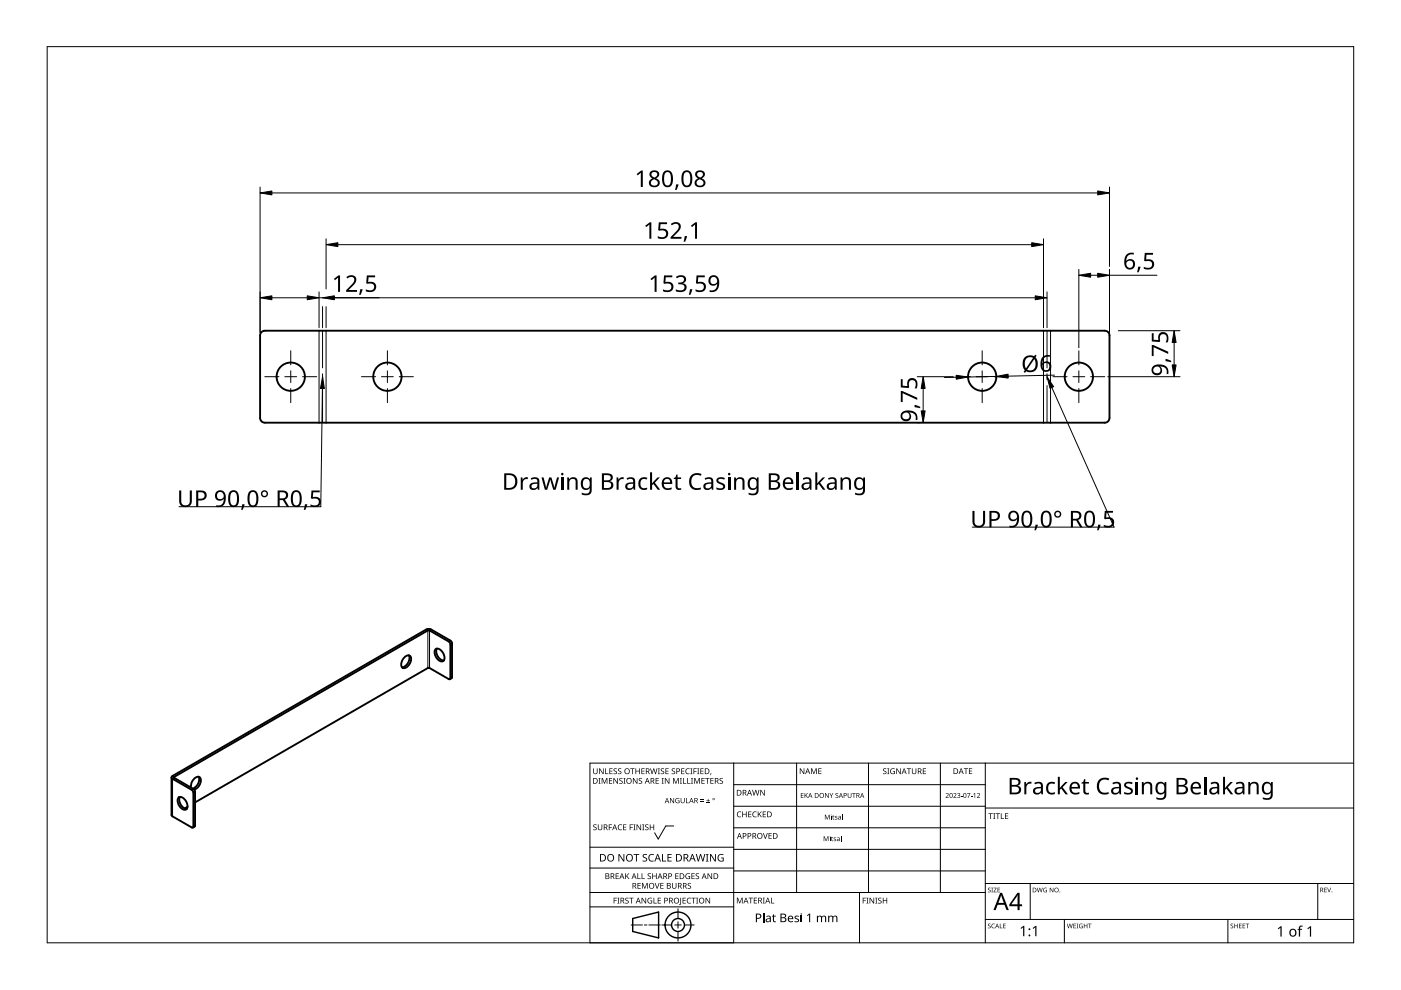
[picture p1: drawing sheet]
<svg xmlns="http://www.w3.org/2000/svg" width="297mm" height="210mm" viewBox="0 0 297 210" stroke-linecap="round" stroke-linejoin="round" font-family="sans-serif">
<g fill="none" stroke="#000" stroke-width=".4">
<path d="M55.4 70.4l.7-.3h178.1a1 1 0 0 1 1 1v17.5a1 1 0 0 1-1 1h-178.1a1 1 0 0 1-1-1v-17.5zM85.6 139.5a.92 .92 0 0 1 1.5-.3 2.01 2.01 0 0 1-1.5 2.5 1.07 1.07 0 0 1-.2-1.8zM86.7 138.9a1.94 1.94 0 0 1-1.5 2.6M92.4 137.6a1.73 1.73 0 0 1 1.5 2.6 1.73 1.73 0 0 1-1.5-2.6zM92.6 137.5a1.94 1.94 0 0 0 1.5 2.5M95.4 144l.4-.4-.1-7.5-4.3-2.6-.9-.1-53.9 31.1-.2 .3 .2 .3 4 2.4 .4 .4-.1 7.6-4.5-2.5v-8.2M38 169a1.73 1.73 0 0 1 1.5 2.6 1.73 1.73 0 0 1-1.5-2.6zM38.2 169a1.94 1.94 0 0 0 1.4 2.5M39.8 171.1l-.6 .3M40.5 167a2.07 2.07 0 0 1 1.5-2.3 1.07 1.07 0 0 1 .3 1.8l-.5 .6-.6 .3M41.4 170.1l49.3-28.5h.4l4.3 2.4v-7.7l-4.3-2.6h-.4l-53.8 31v.2l4.1 2.4 .3 .4 .1 7.3-.5 .5M42.1 164.7a2.02 2.02 0 0 1-1.2 2.5"/>
<circle cx="61.6" cy="79.9" r="3"/>
<circle cx="82.1" cy="79.9" r="3"/>
<circle cx="208.2" cy="79.9" r="3"/>
<circle cx="228.7" cy="79.9" r="3"/>
</g>
<g fill="none" stroke="#000" stroke-width=".21">
<path d="M67.6 70.1v19.5M69.1 70.1v19.5M221.2 70.1v19.5M222.7 70.1v19.5M90.4 133.5l.3 .2v7.9M91.4 133.5l-.3 .2v7.9M95.5 135.8l-.4 .2M95.8 136.4l-.3 .2M95.8 143.6l-.3 .2M36.6 164.5l.3 .2v.2l-.3 .2v8M41 167.3l-.4 .2M41.4 167.9l-.4 .2"/>
<path d="M41.4 175l-.4 .2"/>
</g>
<path d="M68.4 70.1v7.9M68.4 79.2v1.3M222 70.1v7.9M222 79.2v1.3M68.4 81.7v7.9M222 81.7v7.9M38 107.4h30M206.2 111.8h30" fill="none" stroke="#000" stroke-width=".21"/>
<path d="M10 9.9h277v190h-277z" fill="none" stroke="#000" stroke-width=".21"/>
<g fill="none" stroke="#000" stroke-width=".21">
<path d="M125.1 179.6h30.5M142.8 175.1h-1.6l-1.6 2.8-.8-1.3M155.6 161.8v38.1h-30.5v-38.1h161.9M155.6 166.4h53.3M155.6 170.9h53.3M155.6 175.5h53.3M168.9 161.8v27.4M184.1 161.8v27.4M199.4 161.8v27.4M208.9 161.8v38.1M208.9 171.3h78.1M125.1 192.3h30.5"/>
<path d="M125.1 189.2h83.8M125.1 184h30.5M133.8 196.1h2.4M136.6 196.1h.6M137.6 196.1h2.4M140.3 196.1h2.1M143.1 196.1h1.3M143.7 192.7v2M143.7 195.4v1.4M143.7 197.5v2M145.1 196.1h2.1M155.6 180.1h53.3"/>
<path d="M155.6 184.7h53.3M182.2 189.2v10.7M208.9 194.9h78.1M208.9 187.3h78.1M218.4 187.3v7.6M225.7 194.9v5M260.3 194.9v5M279.4 187.3v7.6"/>
</g>
<g fill="#000">
<path d="M125.8 174.9l.5-.1h.2l-.1 .2a.25 .25 0 0 0-.3-.1 .25 .25 0 0 0 0 .4 .4 .4 0 0 1 .4 .3 .4 .4 0 0 1-.2 .5 .4 .4 0 0 1-.5-.3v.1a.27 .27 0 0 0 .5 0 .27 .27 0 0 0-.1-.4l-.4-.2zM125.8 162.9h.1v.8a.32 .32 0 0 0 .3 .3 .32 .32 0 0 0 .3-.3v-.8h.2v.8a.47 .47 0 0 1-.5 .4 .47 .47 0 0 1-.4-.4zM126.9 165h.4l-.1 .1v1l.1 .1h-.4l.1-.1v-1zM126.8 174.8h.1v.8a.32 .32 0 0 0 .3 .3 .32 .32 0 0 0 .3-.3v-.8h.2v.8a.47 .47 0 0 1-.5 .4 .47 .47 0 0 1-.4-.4zM127 162.9h.2l.6 1v-1h.2v1.2h-.2l-.7-1 .1 1h-.2zM127.6 165h.2l.4 1 .4-1h.2v1.2h-.2v-1.1l-.4 1.1h-.1l-.4-1.1v1.1h-.1zM128.3 162.9h.2v1.1h.5v.1h-.7zM129.1 174.8h.7v.1h-.6v.5h.5v.1h-.5v.5h-.1zM129.1 165h.7v.1h-.5v.4h.5v.1h-.5v.4h.5v.2h-.7zM129.2 162.9h.7v.1h-.5v.4h.4v.2h-.4v.4h.5v.1h-.7zM130.1 163l.5-.1 .2 .1v.1a.25 .25 0 0 0-.4-.1 .25 .25 0 0 0 0 .4 .4 .4 0 0 1 .4 .3 .4 .4 0 0 1-.2 .5 .4 .4 0 0 1-.5-.3v.1a.27 .27 0 0 0 .5 0 .27 .27 0 0 0-.1-.4l-.4-.2zM130.1 165h.1l.7 1v-1h.1v1.2h-.2l-.6-1v1h-.1z"/>
<path d="M131.1 175l.5-.2 .3 .1-.1 .1a.49 .49 0 0 0-.7 .4 .49 .49 0 0 0 .8 .4 .57 .57 0 0 1-.8 0 .57 .57 0 0 1 0-.8zM131.1 163l.4-.1 .2 .1v.1a.25 .25 0 0 0-.4-.1 .25 .25 0 0 0 0 .4 .4 .4 0 0 1 .5 .3 .4 .4 0 0 1-.3 .5 .4 .4 0 0 1-.5-.3l.1 .1a.27 .27 0 0 0 .4 0 .27 .27 0 0 0-.1-.4l-.3-.2zM131.3 165.1l.5-.2 .2 .1v.1a.25 .25 0 0 0-.4-.1 .25 .25 0 0 0 0 .4 .4 .4 0 0 1 .4 .3 .4 .4 0 0 1-.2 .5 .4 .4 0 0 1-.5-.2h.1a.27 .27 0 0 0 .4 .1 .27 .27 0 0 0-.1-.4l-.4-.3zM132.2 165h.4l-.1 .1v1l.1 .1h-.4l.1-.1v-1zM132.1 174.8h.7v.1h-.5v.4h.5v.1h-.5v.5h.5v.1h-.7zM133.5 174.8h.7v.1h-.5v.5h.5v.1h-.5v.5h-.2zM133.6 162.9h.9v.1h-.3v1.1h-.2v-1.1h-.4zM134.3 174.8h.4l-.1 .1v1l.1 .1h-.4l.1-.1v-1zM134.2 165h.2l.6 1v-1h.2v1.2h-.2l-.7-1v1h-.1zM134.7 162.9h.2v.5h.6v-.5h.2v1.2h-.2v-.5h-.6v.5h-.2zM135 174.8h.1l.7 1v-1h.1v1.2h-.2l-.6-1v1h-.1zM135.5 165.1l.4-.2 .2 .1v.1a.25 .25 0 0 0-.4-.1 .25 .25 0 0 0 0 .4 .4 .4 0 0 1 .5 .3 .4 .4 0 0 1-.3 .5 .4 .4 0 0 1-.5-.2h.1a.27 .27 0 0 0 .4 .1 .27 .27 0 0 0-.1-.4l-.3-.3z"/>
<path d="M136.2 174.8h.4l-.1 .1v1l.1 .1h-.4l.1-.1v-1zM136 162.9h.7v.1h-.6v.4h.5v.2h-.5v.4h.6v.1h-.7zM136.8 174.9l.4-.1h.3l-.1 .2a.25 .25 0 0 0-.3-.1 .25 .25 0 0 0 0 .4 .4 .4 0 0 1 .4 .3 .4 .4 0 0 1-.3 .5 .4 .4 0 0 1-.4-.3v.1a.27 .27 0 0 0 .5 0 .27 .27 0 0 0-.1-.4l-.4-.2zM137.8 174.8h.1v.5h.6v-.5h.2v1.2h-.2v-.6h-.6v.6h-.1zM137.8 162.9h.2l.3 1 .2-1h.2l.3 1 .2-1h.2l-.3 1.2h-.2l-.3-1-.3 1h-.1zM139 165h.7v.1h-.5v.4h.4v.1h-.4v.4h.5v.2h-.7zM139.5 162.9h.4l-.1 .1v1l.1 .1h-.4l.1-.1v-1zM140.3 165h.4l-.1 .1v1l.1 .1h-.4l.1-.1v-1zM140.1 163l.5-.1 .2 .1v.1a.25 .25 0 0 0-.4-.1 .25 .25 0 0 0 0 .4 .4 .4 0 0 1 .4 .3 .4 .4 0 0 1-.2 .5 .4 .4 0 0 1-.5-.3l.1 .1a.27 .27 0 0 0 .4 0 .27 .27 0 0 0-.1-.4l-.4-.2zM141.1 162.9h.7v.1h-.6v.4h.5v.2h-.5v.4h.6v.1h-.7zM141 165h.1l.7 1v-1h.1v1.2h-.2l-.6-1v1h-.1zM142.1 169.2h.1l.6 .9v-.9h.1v1.1h-.1l-.6-.9v.9h-.1z"/>
<path d="M142.5 163l.4-.1 .2 .1v.1a.25 .25 0 0 0-.4-.1 .25 .25 0 0 0 0 .4 .4 .4 0 0 1 .4 .3 .4 .4 0 0 1-.2 .5 .4 .4 0 0 1-.5-.3l.1 .1a.27 .27 0 0 0 .4 0 .27 .27 0 0 0-.1-.4l-.4-.2zM142.7 165h.2l.4 1 .4-1h.2v1.2h-.1v-1.1l-.4 1.1h-.2l-.4-1.1v1.1h-.1zM143.3 169.3l.5-.1 .3 .1-.1 .1a.45 .45 0 0 0-.7 .3 .45 .45 0 0 0 .6 .5v-.4h-.2v-.1h.4v.6a.6 .6 0 0 1-.8-.2 .6 .6 0 0 1 0-.8zM144.1 165h.5l-.2 .1v1l.2 .1h-.5l.2-.1v-1zM144.8 165h.2v1h.5v.2h-.7zM144.4 162.9h.7v.1h-.5v.4h.5v.2h-.5v.4h.5v.1h-.7zM144.3 169.2h.2v.7a.28 .28 0 0 0 .2 .3 .28 .28 0 0 0 .3-.3v-.7h.2v.7a.42 .42 0 0 1-.5 .4 .42 .42 0 0 1-.4-.4zM145.4 169.2h.2v1h.5v.1h-.7zM145.7 165h.2v1h.5v.2h-.7zM145.5 163.1l.4-.2 .3 .1v.1a.49 .49 0 0 0-.7 .4 .49 .49 0 0 0 .7 .5 .57 .57 0 0 1-.8-.1 .57 .57 0 0 1 0-.8zM146.4 162.9h.4l-.1 .1v1l.1 .1h-.4l.1-.1v-1zM146.5 165h.4l-.1 .1v1l.1 .1h-.4l.1-.1v-1z"/>
<path d="M147 162.9h.7v.1h-.5v.5h.5v.1h-.5v.5h-.2zM147.2 165h.2l.4 1 .4-1h.2v1.2h-.2l.1-1.1-.5 1.1h-.1l-.4-1.1v1.1h-.1zM147.8 162.9h.5l-.2 .1v1l.2 .1h-.5l.2-.1v-1zM148.5 169.9h.7v.1h-.7zM148.5 169.5h.7v.2h-.7zM148.5 162.9h.7v.1h-.6v.4h.5v.2h-.5v.4h.6v.1h-.7zM148.7 165h.7v.1h-.5v.4h.5v.1h-.5v.4h.5v.2h-.7zM149.8 170.2h.7v.1h-.7zM149.5 165h.9v.1h-.3v1.1h-.2v-1.1h-.4zM150.1 169.4l.1 .3h.3l-.3 .1v.3l-.1-.3h-.3l.3-.1zM150.7 163.9h.1l-.2 .4zM150.6 165h.7v.1h-.5v.4h.5v.1h-.5v.4h.5v.2h-.7z"/>
<path d="M152.6 165.1l.4-.2 .3 .1-.1 .1a.25 .25 0 0 0-.4-.1 .25 .25 0 0 0 0 .4 .4 .4 0 0 1 .5 .3 .4 .4 0 0 1-.3 .5 .4 .4 0 0 1-.5-.2h.1a.27 .27 0 0 0 .5 .1 .27 .27 0 0 0-.1-.4l-.4-.3zM156.4 172.2l.4-.2 .4 .1-.1 .1a.49 .49 0 0 0-.7 .5 .49 .49 0 0 0 .7 .4 .57 .57 0 0 1-.8 0 .57 .57 0 0 1 0-.8zM157.4 172.1h.1v.5h.7v-.5h.1v1.2h-.1v-.6h-.7v.6h-.1zM158.6 172.1h.7v.1h-.5v.4h.5v.1h-.5v.4h.5v.2h-.7zM159.7 172.2l.4-.2 .3 .1v.1a.49 .49 0 0 0-.7 .5 .49 .49 0 0 0 .7 .4 .57 .57 0 0 1-.8 0 .57 .57 0 0 1 0-.8zM159.5 167.5h.1l.3 1 .3-1h.1l.3 1 .3-1h.1l-.3 1.2h-.2l-.3-1.1-.3 1.1h-.1zM160.7 172.1h.1v.6l.5-.6h.2l-.5 .5 .5 .7h-.1l-.5-.6-.1 .6h-.1zM161.8 176.6h.1l.4 1.1 .3-1.1h.2l-.5 1.2h-.1zM161.2 167.5h.2l.6 1v-1h.2v1.2h-.2l-.7-1v1h-.1zM161.7 172.1h.7v.1h-.5v.4h.5v.1h-.5v.4h.5v.2h-.7zM162.9 176.6h.7v.2h-.5v.3h.5v.2h-.5v.4h.5v.1h-.7zM169.8 168.1h.6v.2h-.5v.3h.4v.1h-.4v.4h.5v.1h-.6z"/>
<path d="M169.6 162.9h.2l.6 1v-1h.1v1.2h-.1l-.7-1v1h-.1zM170.6 168.1h.1v.5l.6-.5-.4 .5 .4 .6-.5-.5-.1 .5h-.1zM172 162.9h.2l.4 1 .3-1h.3v1.2h-.2v-1l-.4 1h-.1l-.4-1.1v1.1h-.1zM173.5 162.9h.7v.1h-.5v.4h.4v.1h-.4v.5h.5v.1h-.7zM174.6 177.3h.2l.3 .9 .4-.9h.2v1h-.2v-.9l-.4 .9-.4-.9 .1 .9h-.2zM174.9 172.7h.2l.3 .9 .3-.9h.2v1.1h-.1v-.9l-.5 .9-.3-.9v.9h-.1zM174.9 168.1h.2l.5 .9v-.9h.1v1.1h-.1l-.6-.9v.9h-.1zM175.9 177.6h.1v.7h-.1zM175.9 168.1h.1l.3 .5 .2-.5h.2l-.4 .7v.4h-.1v-.4zM176.2 173h.1v.8h-.1zM176.3 177.4l.1 .2h.2l-.2 .1v.5l.2 .1-.3-.1-.1-.6zM176.6 172.8l.1 .2h.2l-.2 .1v.5l.2 .2-.3-.2-.2-.6z"/>
<path d="M176.8 177.6h.5l-.4 .1v.1a.28 .28 0 0 1 .4 .2 .28 .28 0 0 1-.2 .3 .28 .28 0 0 1-.3-.1h.3a.2 .2 0 0 0 0-.2 .2 .2 0 0 0-.2-.1zM177 173.1l.5-.1-.3 .1v.1a.28 .28 0 0 1 .3 .2 .28 .28 0 0 1-.1 .4 .28 .28 0 0 1-.4-.2l.4 .1a.2 .2 0 0 0 0-.3 .2 .2 0 0 0-.3 0zM177.2 168.2l.4-.1 .1 .2a.25 .25 0 0 0-.3-.1 .25 .25 0 0 0-.1 .4 .25 .25 0 0 0 .3 .1 .32 .32 0 0 1 0 .5 .32 .32 0 0 1-.5-.2 .25 .25 0 0 0 .4 .1 .25 .25 0 0 0 0-.3 .35 .35 0 0 1-.3-.2 .35 .35 0 0 1 0-.4zM178.3 177.2h.1v1.1h-.1zM178.5 172.7h.2v1.1h-.2zM179.7 168.1h.2v.7a.26 .26 0 0 0 .2 .3 .26 .26 0 0 0 .3-.3v-.7h.1v.7a.39 .39 0 0 1-.4 .4 .39 .39 0 0 1-.4-.4zM180.7 168.1h.7v.2h-.3v.9h-.1v-.9h-.3zM187.3 163l.4-.1 .2 .1v.1a.25 .25 0 0 0-.4-.1 .25 .25 0 0 0 0 .4 .4 .4 0 0 1 .5 .3 .4 .4 0 0 1-.3 .5 .4 .4 0 0 1-.5-.3l.1 .1a.27 .27 0 0 0 .4 0 .27 .27 0 0 0-.1-.4l-.3-.2zM188.1 162.9h.5l-.2 .1v1l.2 .1h-.5l.2-.1v-1zM188.9 163.1l.5-.2 .3 .1v.1a.5 .5 0 0 0-.8 .4 .5 .5 0 0 0 .7 .5v-.4h-.3v-.1h.4v.6a.66 .66 0 0 1-.8-.1 .66 .66 0 0 1 0-.9zM190 162.9h.2l.7 1-.1-1h.2v1.2h-.2l-.6-1v1h-.2zM192.3 162.9h.9v.1h-.4v1.1h-.2v-1.1h-.3z"/>
<path d="M193.3 162.9h.2v.8a.32 .32 0 0 0 .3 .3 .32 .32 0 0 0 .3-.3v-.8h.2v.8a.47 .47 0 0 1-.5 .4 .47 .47 0 0 1-.5-.4zM195.7 162.9h.6v.1h-.5v.4h.5v.2h-.5v.4h.5v.1h-.6zM200.5 168.3a.37 .37 0 0 1 .6 0 .37 .37 0 0 1-.2 .5l-.3 .3h.6v.1h-.7l.3-.4a.27 .27 0 0 0 .2-.4 .27 .27 0 0 0-.4-.1zM202.1 168.3a.37 .37 0 0 1 .6 0 .37 .37 0 0 1-.2 .5l-.2 .3h.5v.1h-.7l.3-.4a.27 .27 0 0 0 .3-.4 .27 .27 0 0 0-.5-.1zM202.9 168.2a.32 .32 0 0 1 .5-.1 .32 .32 0 0 1 0 .5 .33 .33 0 0 1 .1 .6 .33 .33 0 0 1-.6-.2 .26 .26 0 0 0 .4 .1 .26 .26 0 0 0 .1-.4l-.3-.1a.23 .23 0 0 0 .3-.1 .23 .23 0 0 0-.1-.3 .23 .23 0 0 0-.3 .1zM203.7 168.7h.4v.1h-.4zM204.3 162.9h1v.1h-.4v1.1h-.2v-1.1h-.4zM205 168.1h.7l-.4 1.1h-.1l.4-.9h-.6zM205.8 168.7h.4v.1h-.4zM205.4 162.9h.7v.1h-.5v.4h.5v.1h-.5v.5h.5v.1h-.7zM206.4 168.4l.4-.3v1.1h-.2v-.9zM207.1 168.3a.37 .37 0 0 1 .6 0 .37 .37 0 0 1-.2 .5l-.2 .3h.5v.1h-.7l.3-.4a.27 .27 0 0 0 .3-.4 .27 .27 0 0 0-.5-.1z"/>
<path d="M209.6 172.4h.9v.2h-.4v1h-.1v-1h-.4zM210.6 172.4h.4l-.1 .1v1l.1 .1h-.4l.1-.1v-1zM211.1 172.4h.9v.2h-.4v1h-.1v-1h-.4zM212.2 172.4h.2v1.1h.5v.1h-.7zM213.1 172.4h.7v.2h-.6v.3h.5v.2h-.5v.4h.6v.1h-.7zM130.1 190.3h.7v.2h-.5v.4h.4v.1h-.4v.6h-.2zM130.5 185.2h.7v.1h-.5v.4h.5v.1h-.5v.4h.5v.2h-.7zM130.9 190.3h.4l-.1 .2v.9l.1 .2h-.4l.1-.2v-.9zM131.1 181.1h.3l.8 1.3v-1.3h.2v1.6h-.3l-.8-1.4v1.4h-.2zM132.6 190.5l.4-.2 .3 .1-.1 .1a.25 .25 0 0 0-.4-.1 .25 .25 0 0 0 0 .4 .4 .4 0 0 1 .5 .3 .4 .4 0 0 1-.3 .5 .4 .4 0 0 1-.5-.2h.1a.27 .27 0 0 0 .5 .1 .27 .27 0 0 0-.1-.5l-.4-.2zM132.6 185.2h.1v.6l.6-.6h.1l-.5 .5 .5 .7h-.1l-.5-.6-.1 .6h-.1zM133.4 190.3h.9v.2h-.4v1.1h-.1v-1.1h-.4z"/>
<path d="M134.3 181.1h1.2v.2h-.5v1.4h-.2v-1.4h-.5zM135.1 185.2h.2v1h.5v.2h-.7zM135.2 187.2h.6v.1h-.5v.4h.5v.2h-.5v.4h.5v.1h-.6zM136 185.2h.2v1h.5v.2h-.7zM136.1 187.2h.2l.4 1 .4-1h.2v1.2h-.1v-1l-.4 1h-.2l-.4-1 .1 1h-.2zM136 190.3h.2l.7 1.1-.1-1.1h.2v1.3h-.2l-.6-1v1h-.2zM136.3 181.2l.3-.1h.6l-.2 .2a.33 .33 0 0 0-.5 .1 .33 .33 0 0 0 .4 .4 .49 .49 0 0 1 .3 .7 .49 .49 0 0 1-.8 .2l-.2-.1v-.2l.3 .1a.35 .35 0 0 0 .5-.2 .35 .35 0 0 0-.4-.4l-.3-.3zM137.4 190.5l.6-.2 .3 .1-.1 .1a.5 .5 0 0 0-.8 .4 .5 .5 0 0 0 .7 .5v-.3h-.3v-.2h.5v.6a.66 .66 0 0 1-.9-.1 .66 .66 0 0 1 0-.9zM137.4 185.3l.4-.2 .2 .1v.1a.25 .25 0 0 0-.4-.1 .25 .25 0 0 0 0 .4 .4 .4 0 0 1 .4 .3 .4 .4 0 0 1-.2 .5 .4 .4 0 0 1-.5-.2h.1a.27 .27 0 0 0 .4 .1 .27 .27 0 0 0-.1-.4l-.4-.3zM137.7 181.3l.5-.2h.5l-.1 .2a.63 .63 0 0 0-.9 .6 .63 .63 0 0 0 .9 .5v.2a.83 .83 0 0 1-1-.3 .83 .83 0 0 1 .1-1zM138.6 190.3h.1v1.1h.5v.2h-.6zM138.8 187.2h.2l.3 1.1 .4-1.1h.1l-.4 1.2h-.2z"/>
<path d="M138.3 185.2h.2v.5h.6v-.5h.1v1.2h-.1v-.6h-.6v.6h-.2zM139.5 190.3h.6v.2h-.5v.4h.5v.1h-.5v.4h.5v.2h-.6zM140.4 181.1h.2v1.4h.6v.2h-.8zM140 187.2h.7v.1h-.5v.4h.4v.2h-.4v.4h.5v.1h-.7zM141.5 181.1h.9v.2h-.7v.4h.7v.2h-.7v.6h.7v.2h-.9zM142.5 187.2h.1v.8a.32 .32 0 0 0 .4 .3 .32 .32 0 0 0 .3-.3v-.8h.1v.8a.47 .47 0 0 1-.5 .4 .47 .47 0 0 1-.4-.4zM143.2 185.2h.7v.1h-.6v.4h.5v.1h-.5v.4h.6v.2h-.7zM144.2 190.3h.2v1.3l-.1 .2-.3 .1v-.2l.2-.1zM144.7 190.3h.7v.2h-.5v.4h.5v.1h-.5v.4h.5v.2h-.7zM145.5 185.3l.4-.2 .4 .1-.1 .1a.5 .5 0 0 0-.7 .4 .5 .5 0 0 0 .7 .5v-.3h-.3v-.2h.4v.6a.66 .66 0 0 1-.9-.1 .66 .66 0 0 1 .1-.9zM145.8 190.5l.4-.2 .3 .1v.1a.49 .49 0 0 0-.7 .5 .49 .49 0 0 0 .7 .4 .57 .57 0 0 1-.8 0 .57 .57 0 0 1 0-.8zM145.9 187.3l.4-.1 .2 .1v.1a.25 .25 0 0 0-.4-.1 .25 .25 0 0 0 0 .4 .4 .4 0 0 1 .4 .3 .4 .4 0 0 1-.2 .5 .4 .4 0 0 1-.5-.3l.1 .1a.27 .27 0 0 0 .4 0 .27 .27 0 0 0-.1-.4l-.4-.2z"/>
<path d="M146.6 190.3h.9v.2h-.4v1.1h-.1v-1.1h-.4zM146.6 185.2h.7v.1h-.5v.4h.5v.1h-.5v.4h.5v.2h-.7zM147.6 190.3h.4l-.1 .2v.9l.1 .2h-.4l.1-.2v-.9zM147.5 185.3l.5-.2 .2 .1v.1a.25 .25 0 0 0-.4-.1 .25 .25 0 0 0 0 .4 .4 .4 0 0 1 .4 .3 .4 .4 0 0 1-.2 .5 .4 .4 0 0 1-.5-.2h.1a.27 .27 0 0 0 .4 .1 .27 .27 0 0 0-.1-.4l-.4-.3zM147.5 181.1h.2l.4 1.3 .3-1.3h.2l.4 1.3 .3-1.3h.2l-.4 1.6h-.2l-.4-1.4-.3 1.4h-.2zM149.7 181.1h.5l-.2 .1v1.3l.2 .2h-.5l.1-.2v-1.3zM149.6 190.3h.2l.6 1.1v-1.1h.2v1.3h-.2l-.7-1v1h-.1zM150 185.2h.2l.6 1v-1h.2v1.2h-.2l-.7-1 .1 1h-.2zM150.5 181.1h.3l.8 1.3v-1.3h.2v1.6h-.3l-.8-1.4v1.4h-.2zM152.3 181.3l.8-.2h.3l-.1 .2a.65 .65 0 0 0-1 .5 .65 .65 0 0 0 .9 .7v-.5h-.3v-.2h.5v.8a.86 .86 0 0 1-1.1-.2 .86 .86 0 0 1 0-1.1zM156.2 190.3h.3l.3 1 .4-1h.3v1.2h-.2v-1l-.4 1h-.1l-.4-1v1h-.2zM158.7 190.3h.9v.2h-.3v1h-.2v-1h-.4z"/>
<path d="M159.8 190.3h.7v.2h-.5v.3h.5v.2h-.5v.4h.5v.1h-.7zM161.8 193.6h.2v1.9h-.2zM161.7 190.3h.5l-.2 .2v.9l.2 .1h-.5l.2-.1v-.9zM163.5 190.3h.1v1.1h.6v.1h-.7zM164 193.8h.1v.4h.4v.1h-.4v.8l.1 .2h.3a.33 .33 0 0 1-.4 .2 .33 .33 0 0 1-.2-.4v-.8l-.2-.1zM168.5 194.3l.3-.2 .6 .1-.1 .2-.2-.1a.26 .26 0 0 0-.3 0 .26 .26 0 0 0-.1 .3 .26 .26 0 0 0 .3 .1 .44 .44 0 0 1 .4 .6 .44 .44 0 0 1-.6 .2h-.3v-.2l.3 .1a.26 .26 0 0 0 .4-.2 .26 .26 0 0 0-.3-.3l-.4-.2zM169.8 194.2h.2v1.3h-.2zM171.1 194.1l.7-.4v1.8h-.3l.1-1.6-.4 .3zM173.2 194.2h.2v.1a.52 .52 0 0 1 .9 .1 .49 .49 0 0 1 .5-.3 .49 .49 0 0 1 .4 .5v.9h-.3v-.9a.33 .33 0 0 0-.4-.3 .33 .33 0 0 0-.2 .5v.7h-.2v-.9a.34 .34 0 0 0-.5-.3 .34 .34 0 0 0-.2 .5v.7h-.2zM175.6 194.2h.2v.1a.52 .52 0 0 1 .8 .1 .49 .49 0 0 1 .6-.3 .49 .49 0 0 1 .3 .5v.9h-.2v-.9a.34 .34 0 0 0-.4-.3 .34 .34 0 0 0-.2 .5v.7h-.2v-.9a.34 .34 0 0 0-.5-.3 .34 .34 0 0 0-.2 .5v.7h-.2zM182.9 190.3h.7v.2h-.5v.4h.5v.1h-.5v.6h-.2zM183.7 190.3h.4l-.1 .2v.9l.1 .2h-.4l.1-.2v-.9z"/>
<path d="M184.4 190.3h.1l.7 1v-1h.1v1.3h-.1l-.7-1v1h-.1zM185.6 190.3h.4l-.1 .2v.9l.1 .2h-.4l.1-.2v-.9zM186.2 190.5l.5-.2 .2 .1v.1a.25 .25 0 0 0-.4-.1 .25 .25 0 0 0 0 .4 .4 .4 0 0 1 .4 .3 .4 .4 0 0 1-.2 .5 .4 .4 0 0 1-.5-.2 .27 .27 0 0 0 .5 .1 .27 .27 0 0 0-.1-.5l-.4-.2zM187.2 190.3h.1v.6h.6v-.6h.2v1.3h-.2v-.6h-.6v.6h-.1zM209.5 188.3l.3-.1 .2 .2a.24 .24 0 0 0-.3-.1 .24 .24 0 0 0-.1 .3 .24 .24 0 0 0 .3 .1 .31 .31 0 0 1 0 .5 .31 .31 0 0 1-.5-.2 .23 .23 0 0 0 .4 .2 .23 .23 0 0 0 0-.4l-.3-.2zM209.5 195.9l.3-.1 .2 .2a.24 .24 0 0 0-.3-.1 .24 .24 0 0 0-.1 .3 .24 .24 0 0 0 .3 .1 .31 .31 0 0 1 0 .5 .31 .31 0 0 1-.5-.1 .23 .23 0 0 0 .4 .1 .23 .23 0 0 0 0-.4l-.3-.2zM210.2 188.2h.3l-.1 .1 .1 .9h-.3l.1-.1zM210.3 196l.4-.2 .2 .1v.1a.39 .39 0 0 0-.6 .3 .39 .39 0 0 0 .6 .4 .46 .46 0 0 1-.7-.1 .46 .46 0 0 1 .1-.6zM210.7 188.2h.6l-.5 .9h.5v.1h-.7l.5-.9h-.4zM212 195.8h.1v.9l.4 .1h-.5zM211.5 188.2h.5l-.4 .1v.3h.4l-.4 .1v.4l.4 .1h-.5zM212.7 195.8h.5l-.4 .1v.3h.4l-.4 .2v.3l.4 .1h-.5z"/>
<path d="M216.4 196.8l.6-.5h.2v2.2h-.3v-1.9l-.4 .4zM218.9 196.8l.6-.5h.3v2.2h-.3v-1.9l-.4 .4zM219.8 188.2h.2l.2 .8 .2-.8h.1l.2 .8 .2-.8h.2l-.3 1h-.1l-.2-.8-.3 .8h-.1zM221.3 188.3h.7h-.1a.4 .4 0 0 0-.6 .4 .4 .4 0 0 0 .6 .4v-.3l-.3-.1h.4v.5a.53 .53 0 0 1-.7-.2 .53 .53 0 0 1 0-.7zM222.6 188.2h.1l.5 .8v-.8h.1v1h-.1l-.5-.8v.8h-.1zM226.2 195.8h.1l.2 .9 .3-.9h.1l.2 .9 .2-.9h.1l-.2 1h-.1l-.3-.8-.2 .8h-.1zM227.6 195.8h.5l-.4 .1v.3h.4l-.4 .2v.3l.4 .1h-.5zM228.3 195.8h.3l-.1 .1 .1 .9h-.3l.1-.1zM228.9 196l.7-.1-.2 .1a.4 .4 0 0 0-.5 .3 .4 .4 0 0 0 .5 .4v-.3l-.2-.1h.4v.5a.53 .53 0 0 1-.7-.1 .53 .53 0 0 1 0-.7zM229.8 195.8h.1v.4h.5v-.4h.1v1h-.1v-.4h-.5v.4h-.1zM230.7 195.8h.7l-.3 .1v.9h-.1v-.9zM260.9 195.9l.4-.1 .1 .2a.24 .24 0 0 0-.3-.1 .24 .24 0 0 0-.1 .3 .24 .24 0 0 0 .4 .1 .31 .31 0 0 1-.1 .5 .31 .31 0 0 1-.4-.1 .23 .23 0 0 0 .3 .1 .23 .23 0 0 0 .1-.4l-.4-.2z"/>
<path d="M261.7 195.8h.1v.4h.5v-.4h.1v1h-.1v-.4h-.5v.4h-.1zM262.7 195.8h.5l-.4 .1v.3h.4l-.4 .2v.3l.4 .1h-.5zM263.5 195.8h.5l-.4 .1v.3h.4l-.4 .2v.3l.4 .1h-.5zM264.1 195.8h.7l-.3 .1v.9h-.1v-.9zM270.9 196.9l.6-.5h.2v2.2h-.2v-1.9l-.4 .3zM275.5 196.4l.7-.1v.2h-.4l-.1 .2-.1 .2h.5v.2h-.5v1.5h-.2v-1.5h-.3l.3-.2zM277.2 196.9l.6-.5h.2v2.2h-.3v-1.9l-.4 .3zM280.8 188.2h.5l-.4 .1v.3h.4l-.4 .1v.4l.4 .1h-.5zM281.4 188.2h.1l.3 .8 .3-.8h.1l-.3 1h-.2z"/>
<path d="M125.7 165h.4a.61 .61 0 0 1 .6 .6 .61 .61 0 0 1-.6 .6h-.4zM125.9 165.1v.9h.2a.48 .48 0 0 0 .5-.4 .48 .48 0 0 0-.5-.5z"/>
<path d="M128 174.8h.3a.35 .35 0 0 1 .5 .2 .35 .35 0 0 1-.3 .5l.4 .5h-.2l-.3-.5h-.2v.5h-.2zM128.2 174.9v.5h.1a.23 .23 0 0 0 .3-.2 .23 .23 0 0 0-.3-.3z"/>
<path d="M130.3 174.8h.1l.5 1.2h-.2l-.1-.4h-.5l-.2 .4h-.1zM130.3 175l-.2 .5h.4z"/>
<path d="M132.3 163.5a.61 .61 0 0 1 1.2 0 .61 .61 0 0 1-1.2 0zM132.6 163.5a.45 .45 0 0 0 .8 0 .45 .45 0 0 0-.8 0z"/>
<path d="M132.7 165.6a.61 .61 0 0 1 1.2 0 .61 .61 0 0 1-1.2 0zM133 165.6a.45 .45 0 0 0 .9 0 .45 .45 0 0 0-.9 0z"/>
<path d="M136.9 162.9h.4a.35 .35 0 0 1 .4 .3 .35 .35 0 0 1-.2 .4l.3 .5h-.2l-.3-.5h-.2v.5h-.2zM137.1 163v.5h.2a.23 .23 0 0 0 .3-.2 .23 .23 0 0 0-.3-.3z"/>
<path d="M137.2 165h.1l.5 1.2h-.2l-.1-.4h-.5l-.2 .4h-.1zM137.2 165.1l-.2 .6h.4z"/>
<path d="M137.9 165h.4a.35 .35 0 0 1 .4 .2 .35 .35 0 0 1-.2 .4l.3 .6h-.2l-.3-.5h-.2v.5h-.2zM138.1 165.1v.4h.2a.23 .23 0 0 0 .3-.2 .23 .23 0 0 0-.3-.2z"/>
<path d="M141.4 169.2h.1l.4 1.1h-.1l-.2-.3h-.4l-.1 .3h-.2zM141.4 169.3l-.2 .5h.4z"/>
<path d="M143.4 162.9h.3a.41 .41 0 0 1 .5 .5 .41 .41 0 0 1-.6 .3v.4h-.2zM143.6 163v.5a.29 .29 0 0 0 .4-.2 .29 .29 0 0 0-.4-.3z"/>
<path d="M146.5 169.2h.2l.4 1.1h-.2l-.1-.3h-.4l-.2 .3h-.1zM146.6 169.3l-.2 .5h.4z"/>
<path d="M147.2 169.2h.3a.31 .31 0 0 1 .4 .2 .31 .31 0 0 1-.2 .4l.3 .5h-.2l-.2-.5h-.2v.5h-.2zM147.4 169.3v.4h.1a.21 .21 0 0 0 .3-.2 .21 .21 0 0 0-.3-.2z"/>
<path d="M149.4 162.9h.4a.61 .61 0 0 1 .6 .6 .61 .61 0 0 1-.6 .6h-.4zM149.6 163v1h.2a.48 .48 0 0 0 .4-.5 .48 .48 0 0 0-.4-.5z"/>
<path d="M151.1 169.4a.24 .24 0 0 1 .4 0 .24 .24 0 0 1-.4 0zM151.2 169.4a.14 .14 0 0 0 .2 0 .14 .14 0 0 0-.2 0z"/>
<path d="M151.6 165h.3a.35 .35 0 0 1 .4 .2 .35 .35 0 0 1-.2 .4l.3 .6h-.2l-.2-.5h-.3v.5h-.1zM151.7 165.1v.4h.2a.23 .23 0 0 0 .3-.2 .23 .23 0 0 0-.3-.2z"/>
<path d="M156.7 176.6h.1l.5 1.2h-.1l-.2-.3h-.5l-.1 .3h-.2zM156.8 176.8l-.2 .5h.4z"/>
<path d="M156.2 167.5h.4a.61 .61 0 0 1 .6 .6 .61 .61 0 0 1-.6 .6h-.4zM156.4 167.6v1h.1a.48 .48 0 0 0 .5-.5 .48 .48 0 0 0-.4-.5z"/>
<path d="M157.5 167.5h.3a.35 .35 0 0 1 .4 .2 .35 .35 0 0 1-.2 .4l.3 .6h-.1l-.3-.5h-.3v.5h-.1zM157.6 167.6v.5h.2a.23 .23 0 0 0 .3-.3 .23 .23 0 0 0-.3-.2z"/>
<path d="M157.5 176.6h.3a.41 .41 0 0 1 .5 .5 .41 .41 0 0 1-.7 .3v.4h-.1zM157.6 176.8v.4a.29 .29 0 0 0 .5-.2 .29 .29 0 0 0-.5-.2z"/>
<path d="M158.5 176.6h.3a.41 .41 0 0 1 .5 .5 .41 .41 0 0 1-.6 .3v.4h-.2zM158.7 176.8v.4a.29 .29 0 0 0 .4-.2 .29 .29 0 0 0-.4-.2z"/>
<path d="M158.8 167.5h.2l.5 1.2h-.2l-.2-.4h-.4l-.2 .4h-.1zM158.9 167.6l-.2 .6h.4z"/>
<path d="M159.5 176.6h.4a.35 .35 0 0 1 .4 .3 .35 .35 0 0 1-.2 .4l.3 .5h-.2l-.3-.5h-.2v.5h-.2zM159.7 176.8v.4h.2a.23 .23 0 0 0 .3-.2 .23 .23 0 0 0-.3-.2z"/>
<path d="M160.4 177.2a.65 .65 0 0 1 1.3 0 .65 .65 0 0 1-1.3 0zM160.7 177.2a.45 .45 0 0 0 .9 0 .45 .45 0 0 0-.9 0z"/>
<path d="M162.7 172.1h.3a.61 .61 0 0 1 .6 .6 .61 .61 0 0 1-.6 .6h-.3zM162.8 172.2v.9h.2a.48 .48 0 0 0 .5-.4 .48 .48 0 0 0-.5-.5z"/>
<path d="M163.9 176.6h.4a.61 .61 0 0 1 .6 .7 .61 .61 0 0 1-.7 .5h-.3zM164 176.8v.9h.2a.48 .48 0 0 0 .5-.4 .48 .48 0 0 0-.5-.5z"/>
<path d="M171.2 162.9h.1l.5 1.2h-.2l-.1-.4h-.5l-.1 .4h-.2zM171.2 163.1l-.1 .5h.3z"/>
<path d="M171.7 168.1l.5 1.1-.2-.3h-.4l-.3 .3zM171.8 168.3l-.2 .4h.4z"/>
<path d="M172.8 168.1h.3a.51 .51 0 0 1 .5 .6 .51 .51 0 0 1-.6 .5h-.2zM172.9 168.3v.8l.3-.1 .2-.2v-.4z"/>
<path d="M173.7 168.7a.51 .51 0 0 1 1 0 .51 .51 0 0 1-1 0zM173.9 168.7a.38 .38 0 0 0 .7 0 .38 .38 0 0 0-.7 0z"/>
<path d="M177.5 177.6l.5 .1v.6l-.1-.1a.26 .26 0 0 1-.3 .2 .26 .26 0 0 1-.2-.4 .26 .26 0 0 1 .4-.1h.1v-.2zM177.6 178a.19 .19 0 0 0 .2 .3 .19 .19 0 0 0 .1-.3z"/>
<path d="M177.8 173.1h.5v.7l-.1-.1a.26 .26 0 0 1-.4 .1 .26 .26 0 0 1-.1-.4 .26 .26 0 0 1 .4-.1h.1l-.1-.2zM177.8 173.5a.19 .19 0 0 0 .3 .2 .19 .19 0 0 0 .1-.3z"/>
<path d="M178.2 168.1l.5 1.1-.2-.3h-.4l-.3 .3zM178.3 168.3l-.2 .4h.3z"/>
<path d="M178.9 168.1h.2a.34 .34 0 0 1 .4 .5 .34 .34 0 0 1-.5 .2v.4h-.1zM179 168.3v.4a.25 .25 0 0 0 .4-.2 .25 .25 0 0 0-.4-.2z"/>
<path d="M181.6 168.1h.3a.29 .29 0 0 1 .3 .2 .29 .29 0 0 1-.2 .4l.3 .5h-.1l-.3-.5h-.2v.5h-.1zM181.7 168.3v.3h.2a.2 .2 0 0 0 .2-.2 .2 .2 0 0 0-.2-.1z"/>
<path d="M182.7 168.1l.5 1.1-.2-.3h-.4l-.3 .3zM182.8 168.3l-.2 .4h.4z"/>
<path d="M191.6 162.9h.2l.4 1.2h-.1l-.2-.4h-.4l-.2 .4h-.1zM191.7 163.1l-.2 .5h.4z"/>
<path d="M194.6 162.9h.3a.35 .35 0 0 1 .5 .2 .35 .35 0 0 1-.3 .5l.4 .5h-.2l-.3-.5h-.3v.5h-.1zM194.7 163v.5h.2a.23 .23 0 0 0 .3-.2 .23 .23 0 0 0-.3-.3z"/>
<path d="M201.4 168.2l.4-.1 .2 .3v.5l-.2 .3-.3-.1-.2-.2zM201.5 168.3v.1a.37 .37 0 0 0-.1 .4 .37 .37 0 0 0 .4 .2 .4 .4 0 0 0 .1-.5 .4 .4 0 0 0-.4-.2z"/>
<path d="M202.2 162.9h.3a.61 .61 0 0 1 .6 .6 .61 .61 0 0 1-.6 .6h-.3zM202.3 163v1h.2a.48 .48 0 0 0 .5-.5 .48 .48 0 0 0-.5-.5z"/>
<path d="M203.7 162.9h.2l.4 1.2h-.1l-.2-.4h-.5l-.1 .4h-.2zM203.8 163.1l-.2 .5h.4z"/>
<path d="M204.3 168.2l.4-.1 .2 .3v.5l-.2 .3-.3-.1-.1-.2zM204.4 168.3v.1a.37 .37 0 0 0-.1 .4 .37 .37 0 0 0 .4 .2 .4 .4 0 0 0 .1-.5 .4 .4 0 0 0-.4-.2z"/>
<path d="M128.4 185.2h.3a.31 .31 0 0 1 .4 .1 .31 .31 0 0 1-.2 .4 .33 .33 0 0 1 .3 .4 .33 .33 0 0 1-.4 .3h-.4zM128.5 185.8v.4h.3a.23 .23 0 0 0 .2-.2 .23 .23 0 0 0-.3-.2zM128.5 185.3v.4h.2a.21 .21 0 0 0 .3-.2 .21 .21 0 0 0-.3-.2z"/>
<path d="M127.2 181.1h.5a.79 .79 0 0 1 .8 .8 .79 .79 0 0 1-.9 .8h-.4zM127.4 181.2v1.3h.2a.62 .62 0 0 0 .7-.6 .62 .62 0 0 0-.6-.7z"/>
<path d="M129.5 185.2h.3a.35 .35 0 0 1 .4 .2 .35 .35 0 0 1-.2 .4l.3 .6h-.1l-.3-.5h-.3v.5h-.1zM129.6 185.3v.4h.2a.23 .23 0 0 0 .3-.2 .23 .23 0 0 0-.3-.2z"/>
<path d="M128.9 181.3a.77 .77 0 0 1 1.2 .1 .77 .77 0 0 1-.2 1.1 .77 .77 0 0 1-1.1-.3v-.5zM129.1 181.4a.63 .63 0 0 0-.2 .8 .63 .63 0 0 0 .9 .2l.1-.1a.61 .61 0 0 0 0-.8 .61 .61 0 0 0-.8-.1z"/>
<path d="M131.6 190.3h.3a.35 .35 0 0 1 .4 .3 .35 .35 0 0 1-.2 .4l.3 .6h-.1l-.3-.5h-.3v.5h-.1zM131.7 190.5v.4h.2a.23 .23 0 0 0 .3-.2 .23 .23 0 0 0-.3-.2z"/>
<path d="M131.8 185.2h.1l.5 1.2h-.2l-.1-.4h-.5l-.1 .4h-.2zM131.8 185.3l-.1 .6h.3z"/>
<path d="M132.9 181.3a.77 .77 0 0 1 1.1 0 .77 .77 0 0 1-.1 1.2 .77 .77 0 0 1-1.1-.3l-.1-.5zM133.1 181.4a.63 .63 0 0 0-.2 .8 .63 .63 0 0 0 .9 .2l.1-.1a.61 .61 0 0 0 0-.8 .61 .61 0 0 0-.8-.1z"/>
<path d="M134.1 187.2h.3a.35 .35 0 0 1 .5 .2 .35 .35 0 0 1-.3 .5l.4 .5h-.2l-.3-.5h-.2v.5h-.2zM134.3 187.3v.5h.1a.23 .23 0 0 0 .3-.2 .23 .23 0 0 0-.3-.3z"/>
<path d="M134.4 185.2h.1l.5 1.2h-.2l-.1-.4h-.5l-.2 .4h-.1zM134.4 185.3l-.2 .6h.4z"/>
<path d="M135.3 190.3h.1l.5 1.3h-.2l-.1-.4h-.5l-.2 .4h-.1zM135.3 190.5l-.2 .5h.4z"/>
<path d="M137.5 187.8a.61 .61 0 0 1 1.2 0 .61 .61 0 0 1-1.2 0zM137.8 187.8a.45 .45 0 0 0 .8 0 .45 .45 0 0 0-.8 0z"/>
<path d="M139.3 181.1h.2l.6 1.6h-.2l-.2-.5h-.6l-.2 .5h-.2zM139.4 181.3l-.2 .7h.5z"/>
<path d="M139.9 185.2h.1l.5 1.2h-.2l-.1-.4h-.5l-.1 .4h-.2zM139.9 185.3l-.2 .6h.4z"/>
<path d="M140.6 185.2h.4a.35 .35 0 0 1 .4 .2 .35 .35 0 0 1-.2 .4l.3 .6h-.2l-.3-.5h-.2v.5h-.2zM140.8 185.3v.4h.2a.23 .23 0 0 0 .3-.2 .23 .23 0 0 0-.3-.2z"/>
<path d="M141.4 187.2h.3a.31 .31 0 0 1 .5 .2 .31 .31 0 0 1-.2 .4 .33 .33 0 0 1 .2 .4 .33 .33 0 0 1-.4 .2h-.4zM141.5 187.9v.4h.3a.23 .23 0 0 0 .3-.2 .23 .23 0 0 0-.3-.2zM141.5 187.3v.4h.3a.21 .21 0 0 0 .2-.2 .21 .21 0 0 0-.3-.2z"/>
<path d="M140.8 190.3h.4a.41 .41 0 0 1 .4 .5 .41 .41 0 0 1-.6 .3v.5h-.2zM141 190.5v.5a.29 .29 0 0 0 .5-.3 .29 .29 0 0 0-.5-.2z"/>
<path d="M141.9 190.3h.3a.35 .35 0 0 1 .4 .3 .35 .35 0 0 1-.2 .4l.3 .6h-.1l-.3-.5h-.3v.5h-.1zM142 190.5v.4h.2a.23 .23 0 0 0 .3-.2 .23 .23 0 0 0-.3-.2z"/>
<path d="M141.7 185.2h.3a.41 .41 0 0 1 .5 .5 .41 .41 0 0 1-.6 .2v.5h-.2zM141.9 185.3v.5a.29 .29 0 0 0 .4-.3 .29 .29 0 0 0-.4-.2z"/>
<path d="M143.7 187.2h.4a.35 .35 0 0 1 .4 .2 .35 .35 0 0 1-.2 .5l.3 .5h-.2l-.3-.5h-.2v.5h-.2zM143.9 187.3v.5h.2a.23 .23 0 0 0 .3-.2 .23 .23 0 0 0-.3-.3z"/>
<path d="M142.8 191a.61 .61 0 0 1 1.2 0 .61 .61 0 0 1-1.2 0zM143 191a.45 .45 0 0 0 .9 0 .45 .45 0 0 0-.9 0z"/>
<path d="M143.3 181.1h.5a.79 .79 0 0 1 .8 .8 .79 .79 0 0 1-.8 .8h-.5zM143.5 181.2v1.3h.2a.62 .62 0 0 0 .7-.6 .62 .62 0 0 0-.6-.7z"/>
<path d="M144.8 187.2h.3a.35 .35 0 0 1 .5 .2 .35 .35 0 0 1-.3 .5l.4 .5h-.2l-.3-.5h-.3v.5h-.1zM144.9 187.3v.5h.2a.23 .23 0 0 0 .3-.2 .23 .23 0 0 0-.3-.3z"/>
<path d="M144.1 185.2h.4a.61 .61 0 0 1 .6 .6 .61 .61 0 0 1-.6 .6h-.4zM144.3 185.3v.9h.1a.48 .48 0 0 0 .5-.4 .48 .48 0 0 0-.4-.5z"/>
<path d="M144.9 181.1h.5a.45 .45 0 0 1 .5 .3 .45 .45 0 0 1-.3 .6l.5 .7h-.3l-.4-.7h-.3v.7h-.2zM145.1 181.3v.5h.3a.3 .3 0 0 0 .3-.3 .3 .3 0 0 0-.3-.2z"/>
<path d="M146.7 181.1h.2l.6 1.6h-.2l-.2-.5h-.6l-.2 .5h-.2zM146.8 181.3l-.2 .7h.5z"/>
<path d="M148.1 191a.61 .61 0 0 1 1.2 0 .61 .61 0 0 1-1.2 0zM148.4 191a.45 .45 0 0 0 .9 0 .45 .45 0 0 0-.9 0z"/>
<path d="M149.2 185.2h.2l.4 1.2h-.1l-.2-.4h-.4l-.2 .4h-.1zM149.3 185.3l-.2 .6h.4z"/>
<path d="M151.3 185.2h.4a.61 .61 0 0 1 .6 .6 .61 .61 0 0 1-.7 .6h-.3zM151.5 185.3v.9h.1a.48 .48 0 0 0 .5-.4 .48 .48 0 0 0-.4-.5z"/>
<path d="M158.1 190.3h.1l.5 1.2h-.2l-.1-.3h-.5l-.1 .3h-.2zM158.2 190.5l-.2 .5h.4z"/>
<path d="M160.8 190.3h.3a.35 .35 0 0 1 .4 .3 .35 .35 0 0 1-.2 .4l.3 .5h-.1l-.3-.5h-.3v.5h-.1zM160.9 190.5v.4h.2a.23 .23 0 0 0 .3-.2 .23 .23 0 0 0-.3-.2z"/>
<path d="M160.3 193.7h.4a.57 .57 0 0 1 .7 .6 .57 .57 0 0 1-.7 .5h-.2v.7h-.2zM160.5 193.9v.7h.2a.38 .38 0 0 0 .5-.3 .38 .38 0 0 0-.5-.4z"/>
<path d="M162.7 190.3h.1l.5 1.2h-.1l-.2-.3h-.5l-.1 .3h-.2zM162.8 190.5l-.2 .5h.4z"/>
<path d="M162.5 194.2l.3-.1a.45 .45 0 0 1 .6 .5v.9h-.1l-.1-.2a.46 .46 0 0 1-.6 .3 .46 .46 0 0 1-.2-.6 .46 .46 0 0 1 .6-.3h.2l-.1-.3h-.6zM162.6 195a.32 .32 0 0 0 .3 .4 .32 .32 0 0 0 .3-.4v-.1z"/>
<path d="M165.5 193.7h.5a.47 .47 0 0 1 .7 .2 .47 .47 0 0 1-.4 .7 .49 .49 0 0 1 .4 .6 .49 .49 0 0 1-.6 .3h-.6zM165.7 194.7v.6h.4a.34 .34 0 0 0 .4-.3 .34 .34 0 0 0-.4-.3zM165.7 193.9v.6h.3a.31 .31 0 0 0 .4-.3 .31 .31 0 0 0-.4-.3z"/>
<path d="M167.2 194.3a.59 .59 0 0 1 .7-.1 .59 .59 0 0 1 .3 .7h-.9l.1 .4h.7v.2a.74 .74 0 0 1-.9-.2 .74 .74 0 0 1 0-1zM167.4 194.4l-.1 .3h.7l-.2-.4z"/>
<path d="M211.4 195.8l.5 1-.3-.3h-.4l-.2 .3zM211.4 196l-.1 .4h.3z"/>
<path d="M212 189.3h.5l1.4 3.7h-.5l-.4-1.2h-1.5l-.4 1.2h-.5zM212.2 189.8l-.5 1.6h1.1z"/>
<path d="M215.7 189.3h.5v2.4h.5v.4h-.5v.9h-.5v-.9h-1.7v-.3zM215.7 189.8l-1.3 1.9h1.3z"/>
<path d="M219 188.2h.3a.49 .49 0 0 1 .4 .5 .49 .49 0 0 1-.5 .5h-.2zM219.1 188.3v.8l.3-.1 .2-.2v-.3z"/>
<path d="M223.5 188.7a.49 .49 0 0 1 .9 0 .49 .49 0 0 1-.9 0zM223.7 188.7a.36 .36 0 0 0 .7 0 .36 .36 0 0 0-.7 0z"/>
<path d="M273.6 197.1a.82 .82 0 0 1 1.2 .1 .82 .82 0 0 1-.2 1.2 .82 .82 0 0 1-1.2-.4zM273.8 197.2a.6 .6 0 0 0-.2 .9 .6 .6 0 0 0 .9 .1l.1-.3a.53 .53 0 0 0-.1-.6 .53 .53 0 0 0-.7-.1z"/>
<path d="M279.9 188.2h.3a.28 .28 0 0 1 .3 .2 .28 .28 0 0 1-.1 .3l.2 .5-.4-.4h-.2v.4h-.1zM280 188.3v.4h.2a.19 .19 0 0 0 .2-.2 .19 .19 0 0 0-.2-.2z"/>
<circle cx="176" cy="177.4" r=".08"/>
<circle cx="176.2" cy="172.8" r=".08"/>
<circle cx="169.9" cy="193.8" r=".14"/>
<circle cx="218.3" cy="198.3" r=".2"/>
<circle cx="218.3" cy="197" r=".2"/>
<circle cx="224.7" cy="189.1" r=".09"/>
<circle cx="282.4" cy="189.1" r=".09"/>
</g>
<g fill="none" stroke="#000" stroke-width=".3">
<path d="M134.1 194.7l5.5-1.3v5.5l-5.5-1.4z"/>
<circle cx="143.7" cy="196.1" r="1.37"/>
<circle cx="143.7" cy="196.1" r="2.74"/>
</g>
<g fill="#000">
<path d="M38 104h.4v2.3a.9 .9 0 0 0 .9 .8 .9 .9 0 0 0 .9-.9v-2.2h.5v2.2a1.35 1.35 0 0 1-1.4 1.3 1.35 1.35 0 0 1-1.3-1.3zM51.4 106.9l.5 .1-.5 1.1h-.3zM64.7 106.9l.5 .1-.5 1.1h-.3zM66 104h1.8v.4h-1.4l-.1 1a1.17 1.17 0 0 1 1.8 1 1.17 1.17 0 0 1-1.6 1.1l-.7-.2v-.4a1.03 1.03 0 0 0 1.1 .3 1.03 1.03 0 0 0 .7-.8 .93 .93 0 0 0-1.5-.6l-.2-.2zM206.2 108.3h.4v2.3a.9 .9 0 0 0 .9 .9 .9 .9 0 0 0 .9-.9v-2.3h.5v2.3a1.35 1.35 0 0 1-1.4 1.3 1.35 1.35 0 0 1-1.3-1.3zM219.6 111.2l.4 .1-.4 1.1h-.3zM232.8 111.2l.5 .1-.4 1.1h-.3zM234.2 108.3h1.8v.4h-1.4l-.1 1a1.17 1.17 0 0 1 1.7 1 1.17 1.17 0 0 1-1.6 1.1l-.6-.1v-.4a1.03 1.03 0 0 0 1.1 .2 1.03 1.03 0 0 0 .7-.8 .93 .93 0 0 0-1.5-.6l-.2-.1z"/>
<path d="M41.6 104h.9a1.1 1.1 0 0 1 1.3 1.1 1.1 1.1 0 0 1-1.4 1h-.4v1.4h-.4zM42 104.4v1.3a.94 .94 0 0 0 1.4-.7 .7 .7 0 0 0-.9-.6z"/>
<path d="M45.9 104.3a1.22 1.22 0 0 1 1.4-.2 1.22 1.22 0 0 1 .6 1.4 1.64 1.64 0 0 1-2.1 2v-.4a1.16 1.16 0 0 0 1.2-.2 1.16 1.16 0 0 0 .4-1.1 1.08 1.08 0 0 1-1.6 .1 1.08 1.08 0 0 1 .1-1.6zM46 105.1a.76 .76 0 0 0 1.5 0 .76 .76 0 0 0-1.5 0z"/>
<path d="M48.8 104.2a1.16 1.16 0 0 1 1.3-.1 1.16 1.16 0 0 1 .6 1.2 1.69 1.69 0 0 1-1 2.2 1.27 1.27 0 0 1-1.3-1.6l.1-1.1zM49.1 104.5a2.16 2.16 0 0 0 .2 2.6 .82 .82 0 0 0 .9-1 1.35 1.35 0 0 0-.7-1.8z"/>
<path d="M52.9 104.2a1.16 1.16 0 0 1 1.3-.1 1.16 1.16 0 0 1 .6 1.2 1.69 1.69 0 0 1-1 2.2 1.27 1.27 0 0 1-1.3-1.6l.1-1.1zM53.2 104.5a2.16 2.16 0 0 0 .2 2.6 .82 .82 0 0 0 .9-1 1.35 1.35 0 0 0-.7-1.8z"/>
<path d="M55.3 104.7a.75 .75 0 0 1 1.5 0 .75 .75 0 0 1-1.5 0zM55.6 104.7a.46 .46 0 0 0 .9 0 .46 .46 0 0 0-.9 0z"/>
<path d="M58.9 104h.9a1 1 0 0 1 1.2 .7 1 1 0 0 1-.6 1.2l.9 1.6h-.5l-.8-1.5h-.7v1.5h-.4zM59.3 104.4v1.3h.5a.67 .67 0 0 0 .8-.7 .67 .67 0 0 0-.8-.6z"/>
<path d="M62.1 104.2a1.16 1.16 0 0 1 1.3-.1 1.16 1.16 0 0 1 .6 1.2 1.69 1.69 0 0 1-1 2.2 1.27 1.27 0 0 1-1.3-1.6l.1-1.1zM62.4 104.5a2.16 2.16 0 0 0 .2 2.6 .82 .82 0 0 0 .9-1 1.35 1.35 0 0 0-.7-1.8z"/>
<path d="M209.8 108.3h.9a1.1 1.1 0 0 1 1.3 1.1 1.1 1.1 0 0 1-1.4 1h-.4v1.4h-.4zM210.2 108.7v1.4a.94 .94 0 0 0 1.4-.7 .7 .7 0 0 0-.9-.7z"/>
<path d="M214.1 108.6a1.22 1.22 0 0 1 1.4-.1 1.22 1.22 0 0 1 .6 1.3 1.64 1.64 0 0 1-2.1 2v-.4a1.16 1.16 0 0 0 1.2-.1 1.16 1.16 0 0 0 .4-1.2 1.08 1.08 0 0 1-1.6 .1 1.08 1.08 0 0 1 .1-1.6zM214.2 109.4a.76 .76 0 0 0 1.5 0 .76 .76 0 0 0-1.5 0z"/>
<path d="M217 108.5a1.16 1.16 0 0 1 1.3-.1 1.16 1.16 0 0 1 .6 1.2 1.69 1.69 0 0 1-1 2.2 1.27 1.27 0 0 1-1.3-1.5l.1-1.2zM217.3 108.8a2.16 2.16 0 0 0 .2 2.7 .82 .82 0 0 0 .9-1.1 1.35 1.35 0 0 0-.7-1.8z"/>
<path d="M221.1 108.5a1.16 1.16 0 0 1 1.3-.1 1.16 1.16 0 0 1 .6 1.2 1.69 1.69 0 0 1-1 2.2 1.27 1.27 0 0 1-1.3-1.5l.1-1.2zM221.4 108.8a2.16 2.16 0 0 0 .2 2.7 .82 .82 0 0 0 .9-1.1 1.35 1.35 0 0 0-.7-1.8z"/>
<path d="M223.5 109a.75 .75 0 0 1 1.5 0 .75 .75 0 0 1-1.5 0zM223.8 109a.46 .46 0 0 0 .9 0 .46 .46 0 0 0-.9 0z"/>
<path d="M227 108.3h1a1 1 0 0 1 1.2 .7 1 1 0 0 1-.6 1.2l.9 1.6h-.5l-.8-1.4h-.7v1.4h-.5zM227.5 108.7v1.3h.5a.67 .67 0 0 0 .8-.7 .67 .67 0 0 0-.8-.6z"/>
<path d="M230.3 108.5a1.16 1.16 0 0 1 1.3-.1 1.16 1.16 0 0 1 .5 1.2 1.69 1.69 0 0 1-1 2.2 1.27 1.27 0 0 1-1.2-1.5l.1-1.2zM230.5 108.8a2.16 2.16 0 0 0 .3 2.7 .82 .82 0 0 0 .9-1.1 1.35 1.35 0 0 0-.7-1.8z"/>
</g>
<path d="M68.4 79.9l.4 2.5h-.9zM222 79.9l1.4 2.1-.8 .3z" fill="#000" stroke="#000" stroke-width=".21"/>
<path d="M68.4 82.4l-.4 25M223 82.2l13.2 29.6" fill="none" stroke="#000" stroke-width=".21"/>
<g fill="none" stroke="#000" stroke-width=".21">
<path d="M55.1 39.7v30.8M235.2 39.7v16.8M57.6 40.9h175.1M69.1 50.6v10.7M71.6 51.9h147.1M221.2 50.6v18.9M228.7 57.1v16.6M231.2 58.4h1.5M235.2 57.1v13.4M235.2 58.4h10.1M57.6 63.1h7.5M67.6 61.9v7.6"/>
<path d="M67.6 63.1h151.9M68.4 65v4.5M69.1 65v4.5M194.5 79.9h7.6M202.7 80h-2.5M211.2 79.8l-6 .1M222 61.9v7.6M223.6 79.5l-9.9 .3M234.9 79.9h15.3M237.1 70.1h13.1M248.9 72.6v4.8M194.5 89.6h.6"/>
<path d="M195.7 82.4v4.7"/>
</g>
<g fill="#000" stroke="#000" stroke-width=".21">
<path d="M55.1 40.9l2.5-.4v.8zM69.1 51.9l2.5-.4v.8zM218.7 51.5l2.5 .4-2.5 .4zM228.7 58.4l2.5-.5v.9zM232.7 57.9l2.5 .5-2.5 .4zM232.7 40.5l2.5 .4-2.5 .4zM55.1 63.1l2.5-.4v.9zM65.1 62.7l2.5 .4-2.5 .5zM68.4 63.1l2.5-.4v.9zM202.7 79.6l2.5 .3-2.4 .5zM219.5 62.7l2.5 .4-2.5 .5zM248.9 70.1l.5 2.5h-.9z"/>
<path d="M248.5 77.4h.9l-.5 2.5zM195.7 79.9l.4 2.5h-.8zM195.3 87.1h.8l-.4 2.5zM211.2 79.8l2.5-.5v.9z"/>
</g>
<g fill="#000">
<path d="M135 36.9l.9-.7h.4v3.5h-.4v-3.1l-.7 .6zM143.4 39.1h.5l-.5 1.2h-.3zM77.8 58.4h1.7v.4h-1.4v1a1.17 1.17 0 0 1 1.7 1 1.17 1.17 0 0 1-1.6 1.1l-.6-.2v-.4a1.03 1.03 0 0 0 1.7-.5 .93 .93 0 0 0-1.4-.6l-.3-.2zM136.8 47.9l.9-.8h.4v3.5h-.4v-3l-.7 .6zM139.7 47.1h1.7v.4h-1.4v1a1.17 1.17 0 0 1 1.7 1 1.17 1.17 0 0 1-1.6 1.2l-.6-.2v-.4a1.03 1.03 0 0 0 1 .3 1.03 1.03 0 0 0 .7-.8 .93 .93 0 0 0-1.4-.7l-.3-.1zM140.8 58.4h1.7v.4h-1.3l-.1 1a1.17 1.17 0 0 1 1.7 1 1.17 1.17 0 0 1-1.6 1.1l-.6-.2v-.4a1.03 1.03 0 0 0 1 .3 1.03 1.03 0 0 0 .7-.8 .93 .93 0 0 0-1.4-.6l-.2-.2zM142.2 47.5a1.16 1.16 0 0 1 1.4-.4 1.16 1.16 0 0 1 .7 1.1l-.3 .7-1.3 1.3h1.8v.4h-2.3v-.3l1.1-1.2a.98 .98 0 0 0 .2-1.6h-.4l-.6 .3zM143.3 58.7a1.25 1.25 0 0 1 1.2-.4 1.25 1.25 0 0 1 1 .9 .85 .85 0 0 1-.8 .9 .93 .93 0 0 1 .9 1 .93 .93 0 0 1-1.1 .8l-1.2-.2v-.4a1.24 1.24 0 0 0 1.8-.3 .71 .71 0 0 0-1-.7h-.3v-.4a.81 .81 0 0 0 .9-.1 .81 .81 0 0 0 .3-.8 1.02 1.02 0 0 0-1.5 0zM145.2 50.1h.5l-.4 1.1h-.4zM146.5 47.9l.9-.8h.4v3.5h-.4v-3l-.7 .6zM147.7 58.4h1.7v.4h-1.3l-.1 1a1.17 1.17 0 0 1 1.7 1 1.17 1.17 0 0 1-1.6 1.1l-.6-.2v-.4a1.03 1.03 0 0 0 1.7-.5 .93 .93 0 0 0-1.4-.6l-.2-.2zM241.3 56.5l.5 .1-.4 1.1h-.3z"/>
<path d="M242.7 53.6h1.8v.4h-1.4l-.1 1a1.17 1.17 0 0 1 1.7 1 1.17 1.17 0 0 1-1.6 1.1l-.6-.1v-.4a1.03 1.03 0 0 0 1.8-.6 .93 .93 0 0 0-1.5-.6l-.2-.1zM70.8 59.1l.9-.7h.4v3.5h-.4v-3.1l-.7 .6zM73.4 58.8a1.16 1.16 0 0 1 1.4-.5 1.16 1.16 0 0 1 .7 1.2l-.3 .7-1.3 1.3h1.8v.4h-2.3v-.4l1.1-1.1a.98 .98 0 0 0 .2-1.6l-.4-.1-.6 .3zM76.4 61.3l.5 .1-.4 1.1h-.4zM137.9 59.1l1-.7h.3v3.5h-.4v-3.1l-.7 .6zM146.3 61.3l.5 .1-.4 1.1h-.3zM244.2 70.6h.4v1.4l1 .1a1.17 1.17 0 0 1 1-1.7 1.17 1.17 0 0 1 1.1 1.6l-.2 .6h-.4a1.03 1.03 0 0 0-.5-1.8 .93 .93 0 0 0-.6 1.5l-.2 .2-1.6-.1zM247.1 76.1l1.2 .4v.3l-1.2-.2zM244.2 73.2h.3l3.2 1.4v.4l-3.1-1.4v1.9h-.4zM191 80.4h.4v1.4l1 .1a1.17 1.17 0 0 1 .9-1.8 1.17 1.17 0 0 1 1.2 1.6l-.2 .7h-.4a1.03 1.03 0 0 0-.5-1.8 .93 .93 0 0 0-.6 1.5l-.2 .2-1.6-.2zM193.9 85.9l1.2 .4v.3l-1.2-.3zM191 82.9h.3l3.2 1.4v.5l-3.1-1.4v1.8h-.4z"/>
<path d="M110.4 101.2h.4v.5l.5-.4 .6-.1v.4h-.5a.84 .84 0 0 0-.6 .8v1.4h-.4zM114.8 101.2h.4l.6 2.2 .6-2.2h.5l.6 2.2 .6-2.2h.4l-.7 2.6h-.5l-.6-2.1-.7 2.1h-.5zM120.3 101.2h.3l.1 .4a1 1 0 0 1 1.1-.4 1 1 0 0 1 .7 .9v1.7h-.5v-1.6a.7 .7 0 0 0-.8-.7 .7 .7 0 0 0-.5 1v1.3h-.4zM130.7 101.2h.4v.5l.5-.4 .7-.1-.1 .4h-.5a.84 .84 0 0 0-.5 .8v1.4h-.5zM135.7 101.5l.5-.3h.6l.5 .1-.2 .4a.97 .97 0 0 0-1.4 .6 .97 .97 0 0 0 1 1.2l.5-.1v.3a1.31 1.31 0 0 1-1.6-.2 1.31 1.31 0 0 1-.2-1.5zM137.8 100.1h.5l-.1 2.4 1.2-1.3h.5l-1.1 1.1 1.2 1.5h-.5l-.9-1.2-.3 .3v.9h-.5zM143.4 100.6h.3v.6h.7v.4h-.7v1.5l.2 .4h.5v.3a.8 .8 0 0 1-1.2-.7v-1.5h-.3v-.2l.3-.2zM146.5 100.8a1.95 1.95 0 0 1 2.2-.3l-.1 .4a1.36 1.36 0 0 0-1.7 .1 1.36 1.36 0 0 0-.3 1.7 1.32 1.32 0 0 0 2 .7v.3a1.77 1.77 0 0 1-2.1-.3 1.77 1.77 0 0 1-.3-2zM152 101.5a1.54 1.54 0 0 1 1.7-.1l-.2 .3-.7-.2-.5 .2 .1 .3 .6 .3a.79 .79 0 0 1 .7 1 .79 .79 0 0 1-1 .6l-.8-.2v-.4l.4 .2a.63 .63 0 0 0 1-.4l-.6-.5a.78 .78 0 0 1-.7-1.1zM155.6 101.2h.4l.1 .4a1 1 0 0 1 1-.4 1 1 0 0 1 .8 .9v1.7h-.5v-1.6a.7 .7 0 0 0-.8-.7 .7 .7 0 0 0-.5 1v1.3h-.5zM172.9 100.1h.4v2.4l1.1-1.3h.5l-1 1.1 1.1 1.5h-.5l-.9-1.2-.3 .3v.9h-.4zM178.2 101.2h.4v.4a1 1 0 0 1 1.1-.4 1 1 0 0 1 .7 .9v1.7h-.4v-1.6a.7 .7 0 0 0-.9-.7 .7 .7 0 0 0-.5 1v1.3h-.4z"/>
<path d="M217.2 165.8h.3l.1 .5 .5-.5h.6v.4h-.5a.84 .84 0 0 0-.6 .8v1.4h-.4zM222.1 166.1l.5-.3h.6l.5 .1-.1 .4a.97 .97 0 0 0-1.4 .6 .97 .97 0 0 0 1 1.2l.5-.2v.4a1.31 1.31 0 0 1-1.6-.2 1.31 1.31 0 0 1-.2-1.6zM224.3 164.7h.4v2.4l1.2-1.3h.5l-1.1 1.1 1.1 1.5h-.5l-.9-1.2-.3 .3v.9h-.4zM229.9 165.2h.2v.6h.8v.3h-.8v1.5l.2 .5h.6v.3a.8 .8 0 0 1-1.2-.7v-1.6h-.4v-.2l.4-.1zM233 165.4a1.95 1.95 0 0 1 2.2-.3l-.2 .4a1.36 1.36 0 0 0-1.7 .1 1.36 1.36 0 0 0-.2 1.7 1.32 1.32 0 0 0 2 .6v.4a1.77 1.77 0 0 1-2.1-.3 1.77 1.77 0 0 1-.3-2.1zM238.5 166a1.54 1.54 0 0 1 1.6-.1l-.1 .4-.7-.2-.5 .2v.3l.6 .3a.79 .79 0 0 1 .8 .9 .79 .79 0 0 1-1 .7l-.9-.2v-.4l.5 .2a.63 .63 0 0 0 1-.4l-.7-.5a.78 .78 0 0 1-.6-1.2zM242.1 165.8h.3l.1 .4a1 1 0 0 1 1.1-.4 1 1 0 0 1 .7 .9v1.7h-.4v-1.7a.7 .7 0 0 0-.9-.6 .7 .7 0 0 0-.5 1v1.3h-.4zM259.3 164.7h.4v2.4l1.2-1.3h.5l-1.1 1.1 1.2 1.5h-.6l-.9-1.2-.3 .3v.9h-.4zM264.7 165.8h.3l.1 .4a1 1 0 0 1 1.1-.4 1 1 0 0 1 .7 .9v1.7h-.5v-1.7a.7 .7 0 0 0-.8-.6 .7 .7 0 0 0-.5 1v1.3h-.4z"/>
<path d="M137.8 36.5a1.03 1.03 0 0 1 1.3-.4 1.03 1.03 0 0 1 .6 1.2l-.6 .5a1 1 0 0 1 .7 1.3 1 1 0 0 1-1.3 .6 .94 .94 0 0 1-.9-.9 .94 .94 0 0 1 .7-1l-.1-.1a.88 .88 0 0 1-.4-1.2zM138 38.7a.7 .7 0 0 0 1.4 0 .7 .7 0 0 0-1.4 0zM138.1 37a.6 .6 0 0 0 1.2 0 .6 .6 0 0 0-1.2 0z"/>
<path d="M140.8 36.4a1.16 1.16 0 0 1 1.3-.1 1.16 1.16 0 0 1 .6 1.2 1.69 1.69 0 0 1-1 2.2 1.27 1.27 0 0 1-1.3-1.6l.1-1.1zM141.1 36.7a2.16 2.16 0 0 0 .2 2.6 .82 .82 0 0 0 .9-1 1.35 1.35 0 0 0-.7-1.8z"/>
<path d="M144.9 36.4a1.16 1.16 0 0 1 1.3-.1 1.16 1.16 0 0 1 .6 1.2 1.69 1.69 0 0 1-1 2.2 1.27 1.27 0 0 1-1.3-1.6v-1zM145.2 36.7a2.16 2.16 0 0 0 .2 2.6 .82 .82 0 0 0 .9-1 1.35 1.35 0 0 0-.7-1.8z"/>
<path d="M147.5 36.5a1.03 1.03 0 0 1 1.3-.4 1.03 1.03 0 0 1 .6 1.2l-.6 .5a1 1 0 0 1 .7 1.3 1 1 0 0 1-1.3 .6 .94 .94 0 0 1-.9-.9 .94 .94 0 0 1 .7-1l-.2-.1a.88 .88 0 0 1-.3-1.2zM147.7 38.7a.7 .7 0 0 0 1.4 0 .7 .7 0 0 0-1.4 0zM147.8 37a.6 .6 0 0 0 1.2 0 .6 .6 0 0 0-1.2 0z"/>
<path d="M150.5 58.7a1.22 1.22 0 0 1 1.4-.2 1.22 1.22 0 0 1 .6 1.4 1.64 1.64 0 0 1-2 2v-.4a1.16 1.16 0 0 0 1.2-.2 1.16 1.16 0 0 0 .3-1.1 1.08 1.08 0 0 1-1.6 .1 1.08 1.08 0 0 1 .1-1.6zM150.6 59.5a.76 .76 0 0 0 1.5 0 .76 .76 0 0 0-1.5 0z"/>
<path d="M238.9 54l.5-.4h.6h.4v.4a1.18 1.18 0 0 0-1.6 1.3 1.08 1.08 0 0 1 1.6-.1 1.08 1.08 0 0 1 0 1.6 1.22 1.22 0 0 1-1.5 .2 1.22 1.22 0 0 1-.5-1.4l.1-.9zM238.8 56a.76 .76 0 0 0 1.5 0 .76 .76 0 0 0-1.5 0z"/>
<path d="M217.3 75.7l.4-.2a1.92 1.92 0 0 1 1.6 0l.2-.3 .3 .2-.3 .4a1.81 1.81 0 0 1 .4 2.2 1.81 1.81 0 0 1-2.2 .8l-.1-.1-.3 .4-.3-.2 .3-.4a2.26 2.26 0 0 1 0-2.8zM219.3 76.1l-1.5 2.3a1.23 1.23 0 0 0 1.4-.2 1.23 1.23 0 0 0 .3-1.4zM217.6 76a1.93 1.93 0 0 0-.1 2.1l1.5-2.2-.7-.2z"/>
<path d="M221.1 75.7l.5-.4h.6h.4v.4a1.18 1.18 0 0 0-1.5 1.3 1.08 1.08 0 0 1 1.6-.1 1.08 1.08 0 0 1-.1 1.6 1.22 1.22 0 0 1-1.4 .2 1.22 1.22 0 0 1-.6-1.4l.1-.9zM221 77.7a.76 .76 0 0 0 1.5 0 .76 .76 0 0 0-1.5 0z"/>
<path d="M244.4 77.7a2.18 2.18 0 0 1 3.3 .6v1h-.4a1.16 1.16 0 0 0-.2-1.2 1.16 1.16 0 0 0-1.1-.4 1.08 1.08 0 0 1 .1 1.6 1.08 1.08 0 0 1-1.6 0 1.16 1.16 0 0 1-.1-1.6zM244.5 78.4a.76 .76 0 0 0 1.5 0 .76 .76 0 0 0-1.5 0z"/>
<path d="M191.2 87.5a2.18 2.18 0 0 1 3.3 .6v1h-.4a1.16 1.16 0 0 0-.2-1.2 1.16 1.16 0 0 0-1.1-.4 1.08 1.08 0 0 1 .1 1.6 1.08 1.08 0 0 1-1.6-.1 1.16 1.16 0 0 1-.1-1.5zM191.3 88.2a.76 .76 0 0 0 1.5 0 .76 .76 0 0 0-1.5 0z"/>
<path d="M106.9 100.4h1.1a1.74 1.74 0 0 1 1.7 1.8 1.74 1.74 0 0 1-1.8 1.6h-1zM107.3 100.7v2.8h.5a1.37 1.37 0 0 0 1.4-1.4 1.37 1.37 0 0 0-1.3-1.4z"/>
<path d="M112.5 101.4a1.07 1.07 0 0 1 1.1-.3 1.07 1.07 0 0 1 .8 1v1.7h-.4v-.3a.85 .85 0 0 1-1.4 .3 .85 .85 0 0 1 .1-1.4l1.2-.1a.61 .61 0 0 0-.2-.7 .61 .61 0 0 0-.7 0l-.3 .1zM112.8 102.8l-.1 .1a.55 .55 0 0 0 .3 .7 .55 .55 0 0 0 .7-.2l.2-.8z"/>
<path d="M123.6 101.4a1.08 1.08 0 0 1 1.5 .2v-.4h.4v2.7a1.16 1.16 0 0 1-1.7 1.1l-.5-.2v-.3a1.04 1.04 0 0 0 1.7-.4v-.6a1.1 1.1 0 0 1-1.3 .3 1.1 1.1 0 0 1-.6-1.3l.1-.5zM123.9 101.7a1.24 1.24 0 0 0 .2 1.8 .84 .84 0 0 0 .9-.3 .84 .84 0 0 0 0-.9 .72 .72 0 0 0-.4-.7 .72 .72 0 0 0-.7 .1z"/>
<path d="M127.6 100.4h1a.94 .94 0 0 1 1.1 .2 .94 .94 0 0 1 .1 1l-.5 .4a.95 .95 0 0 1 .7 1.1 .95 .95 0 0 1-1.2 .7h-1.2zM128.1 102.2v1.3h.7a.66 .66 0 0 0 .8-.7 .66 .66 0 0 0-.9-.6zM128.1 100.7v1.1h.6a.6 .6 0 0 0 .8-.6 .6 .6 0 0 0-.9-.5z"/>
<path d="M132.8 101.4a1.07 1.07 0 0 1 1.2-.3 1.07 1.07 0 0 1 .7 1v1.7h-.3l-.1-.3a.85 .85 0 0 1-1.4 .3 .85 .85 0 0 1 .1-1.4l1.3-.1a.61 .61 0 0 0-.3-.7 .61 .61 0 0 0-.7 0l-.3 .1zM133.1 102.8l-.1 .1a.55 .55 0 0 0 .3 .7 .55 .55 0 0 0 .7-.2l.2-.8z"/>
<path d="M140.6 101.6a1.13 1.13 0 0 1 1.4-.3 1.13 1.13 0 0 1 .5 1.3h-1.8a1 1 0 0 0 .6 .9 1 1 0 0 0 1.1-.2v.4a1.42 1.42 0 0 1-1.9-.3 1.42 1.42 0 0 1 .1-1.8zM141 101.7l-.3 .6h1.4a.65 .65 0 0 0-.4-.7 .65 .65 0 0 0-.7 .1z"/>
<path d="M149.4 101.4a1.07 1.07 0 0 1 1.1-.3 1.07 1.07 0 0 1 .7 1v1.7h-.3l-.1-.3a.85 .85 0 0 1-1.3 .3 .85 .85 0 0 1 .1-1.4l1.2-.1a.61 .61 0 0 0-.2-.7 .61 .61 0 0 0-.7 0l-.4 .1zM149.7 102.8l-.1 .1a.55 .55 0 0 0 .3 .7 .55 .55 0 0 0 .7-.2l.2-.8z"/>
<path d="M159 101.4a1.08 1.08 0 0 1 1.4 .2l.1-.4h.3v2.7a1.16 1.16 0 0 1-1.7 1.1l-.4-.2v-.3a1.04 1.04 0 0 0 1.7-.4v-.6a1.1 1.1 0 0 1-1.3 .3 1.1 1.1 0 0 1-.6-1.3l.1-.5zM159.2 101.7a1.24 1.24 0 0 0 .3 1.8 .84 .84 0 0 0 .8-.3 .84 .84 0 0 0 .1-.9 .72 .72 0 0 0-.4-.7 .72 .72 0 0 0-.8 .1z"/>
<path d="M163 100.4h1a.94 .94 0 0 1 1 .2 .94 .94 0 0 1 .2 1l-.6 .4a.95 .95 0 0 1 .8 1.1 .95 .95 0 0 1-1.2 .7h-1.2zM163.4 102.2v1.3h.7a.66 .66 0 0 0 .9-.7 .66 .66 0 0 0-.9-.6zM163.4 100.7v1.1h.7a.6 .6 0 0 0 .8-.6 .6 .6 0 0 0-.9-.5z"/>
<path d="M166.3 101.6a1.13 1.13 0 0 1 1.4-.3 1.13 1.13 0 0 1 .5 1.3h-1.8a1 1 0 0 0 .6 .9 1 1 0 0 0 1.1-.2v.4a1.42 1.42 0 0 1-1.9-.3 1.42 1.42 0 0 1 .1-1.8zM166.6 101.7l-.2 .6h1.3a.65 .65 0 0 0-.3-.7 .65 .65 0 0 0-.8 .1z"/>
<path d="M170.2 101.4a1.07 1.07 0 0 1 1.1-.3 1.07 1.07 0 0 1 .7 1v1.7h-.3v-.3a.85 .85 0 0 1-1.4 .3 .85 .85 0 0 1 .1-1.4l1.2-.1a.61 .61 0 0 0-.2-.7 .61 .61 0 0 0-.7 0l-.4 .1zM170.5 102.8l-.1 .1a.55 .55 0 0 0 .3 .7 .55 .55 0 0 0 .7-.2l.2-.8z"/>
<path d="M175.6 101.4a1.07 1.07 0 0 1 1.1-.3 1.07 1.07 0 0 1 .7 1v1.7h-.3l-.1-.3a.85 .85 0 0 1-1.3 .3 .85 .85 0 0 1 .1-1.4l1.2-.1a.61 .61 0 0 0-.2-.7 .61 .61 0 0 0-.8 0l-.3 .1zM175.8 102.8v.1a.55 .55 0 0 0 .3 .7 .55 .55 0 0 0 .7-.2l.2-.8z"/>
<path d="M181.5 101.4a1.08 1.08 0 0 1 1.5 .2l.1-.4h.3v2.7a1.16 1.16 0 0 1-1.7 1.1l-.4-.2v-.3a1.04 1.04 0 0 0 1.7-.4v-.6a1.1 1.1 0 0 1-1.3 .3 1.1 1.1 0 0 1-.6-1.3l.1-.5zM181.8 101.7a1.24 1.24 0 0 0 .3 1.8 .84 .84 0 0 0 .8-.3 .84 .84 0 0 0 .1-.9 .72 .72 0 0 0-.4-.7 .72 .72 0 0 0-.8 .1z"/>
<path d="M214.1 164.9h1a.94 .94 0 0 1 1 .2 .94 .94 0 0 1 .2 1.1l-.6 .4a.95 .95 0 0 1 .8 1.1 .95 .95 0 0 1-1.2 .7h-1.2zM214.5 166.8v1.2h.7a.66 .66 0 0 0 .8-.6 .66 .66 0 0 0-.8-.6zM214.5 165.3v1.1h.6a.6 .6 0 0 0 .8-.6 .6 .6 0 0 0-.8-.5z"/>
<path d="M219.3 166a1.07 1.07 0 0 1 1.1-.3 1.07 1.07 0 0 1 .7 .9v1.8h-.3l-.1-.4a.85 .85 0 0 1-1.3 .4 .85 .85 0 0 1 .1-1.4l1.2-.2a.61 .61 0 0 0-.2-.6 .61 .61 0 0 0-.7 0l-.4 .1zM219.6 167.4l-.1 .1a.55 .55 0 0 0 .3 .7 .55 .55 0 0 0 .7-.3l.2-.8z"/>
<path d="M227.1 166.1a1.13 1.13 0 0 1 1.3-.2 1.13 1.13 0 0 1 .6 1.3h-1.8a1 1 0 0 0 .6 .9 1 1 0 0 0 1.1-.2v.4a1.42 1.42 0 0 1-1.9-.3 1.42 1.42 0 0 1 .1-1.9zM227.4 166.3l-.2 .6h1.3a.65 .65 0 0 0-.3-.7 .65 .65 0 0 0-.8 .1z"/>
<path d="M235.9 166a1.07 1.07 0 0 1 1.1-.3 1.07 1.07 0 0 1 .7 .9v1.8h-.3l-.1-.4a.85 .85 0 0 1-1.3 .4 .85 .85 0 0 1 .1-1.4l1.2-.2a.61 .61 0 0 0-.3-.6 .61 .61 0 0 0-.7 0l-.3 .1zM236.1 167.4v.1a.55 .55 0 0 0 .2 .7 .55 .55 0 0 0 .8-.3l.2-.8z"/>
<path d="M245.4 166a1.08 1.08 0 0 1 1.5 .1v-.3h.4v2.7a1.16 1.16 0 0 1-1.7 1l-.4-.1v-.4a1.04 1.04 0 0 0 1.6-.3l.1-.6a1.09 1.09 0 0 1-1.4 .3 1.09 1.09 0 0 1-.5-1.3v-.6zM245.7 166.3a1.24 1.24 0 0 0 .2 1.8 .84 .84 0 0 0 .9-.3 .84 .84 0 0 0 .1-.9 .72 .72 0 0 0-.4-.7 .72 .72 0 0 0-.8 .1z"/>
<path d="M249.4 164.9h1a.94 .94 0 0 1 1.1 .2 .94 .94 0 0 1 .2 1.1l-.6 .4a.95 .95 0 0 1 .8 1.1 .95 .95 0 0 1-1.2 .7h-1.3zM249.9 166.8v1.2h.7a.66 .66 0 0 0 .8-.6 .66 .66 0 0 0-.8-.6zM249.9 165.3v1.1h.6a.6 .6 0 0 0 .8-.6 .6 .6 0 0 0-.8-.5z"/>
<path d="M252.7 166.1a1.13 1.13 0 0 1 1.4-.2 1.13 1.13 0 0 1 .6 1.3h-1.8a1 1 0 0 0 .6 .9 1 1 0 0 0 1-.2v.4a1.42 1.42 0 0 1-1.8-.3 1.42 1.42 0 0 1 0-1.9zM253.1 166.3l-.2 .6h1.3a.65 .65 0 0 0-.4-.7 .65 .65 0 0 0-.7 .1z"/>
<path d="M256.7 166a1.07 1.07 0 0 1 1.1-.3 1.07 1.07 0 0 1 .7 .9v1.8h-.3l-.1-.4a.85 .85 0 0 1-1.3 .4 .85 .85 0 0 1 .1-1.4l1.2-.2a.61 .61 0 0 0-.2-.6 .61 .61 0 0 0-.8 0l-.3 .1zM256.9 167.4v.1a.55 .55 0 0 0 .3 .7 .55 .55 0 0 0 .7-.3l.2-.8z"/>
<path d="M262 166a1.07 1.07 0 0 1 1.1-.3 1.07 1.07 0 0 1 .7 .9v1.8h-.3v-.4a.85 .85 0 0 1-1.4 .4 .85 .85 0 0 1 .1-1.4l1.2-.2a.61 .61 0 0 0-.2-.6 .61 .61 0 0 0-.7 0l-.4 .1zM262.3 167.4l-.1 .1a.55 .55 0 0 0 .3 .7 .55 .55 0 0 0 .7-.3l.2-.8z"/>
<path d="M268 166a1.08 1.08 0 0 1 1.5 .1v-.3h.4v2.7a1.16 1.16 0 0 1-1.7 1l-.5-.1v-.4a1.04 1.04 0 0 0 1.7-.3v-.6a1.1 1.1 0 0 1-1.3 .3 1.1 1.1 0 0 1-.6-1.3l.1-.6zM268.3 166.3a1.24 1.24 0 0 0 .2 1.8 .84 .84 0 0 0 .9-.3 .84 .84 0 0 0 0-.9 .72 .72 0 0 0-.4-.7 .72 .72 0 0 0-.7 .1z"/>
<circle cx="119.2" cy="100.5" r=".27"/>
<circle cx="154.6" cy="100.5" r=".27"/>
<circle cx="241.1" cy="165.1" r=".27"/>
</g>
<g fill="none" stroke="#000" stroke-width=".21">
<path d="M56.1 79.9h3M60.4 79.9h2.5M61.6 74.4v3M61.6 78.6v2.5M64.1 79.9h3M76.6 79.9h3M80.9 79.9h2.5M82.1 74.4v3M82.1 78.6v2.5M84.6 79.9h3M202.7 79.9h3M207 79.9h2.5"/>
<path d="M208.2 74.4v3M208.2 78.6v2.5M210.7 79.9h3M223.2 79.9h3M227.5 79.9h2.5M228.7 74.4v3M228.7 78.6v2.5M231.2 79.9h3M61.6 82.4v3M82.1 82.4v3M208.2 82.4v3M228.7 82.4v3"/>
</g>
<path d="M119.2 101.2v2.6M154.6 101.2v2.6M169.1 100.1v3.7M241.1 165.8v2.6M255.5 164.7v3.7" fill="none" stroke="#000" stroke-width=".43"/>
</svg>
